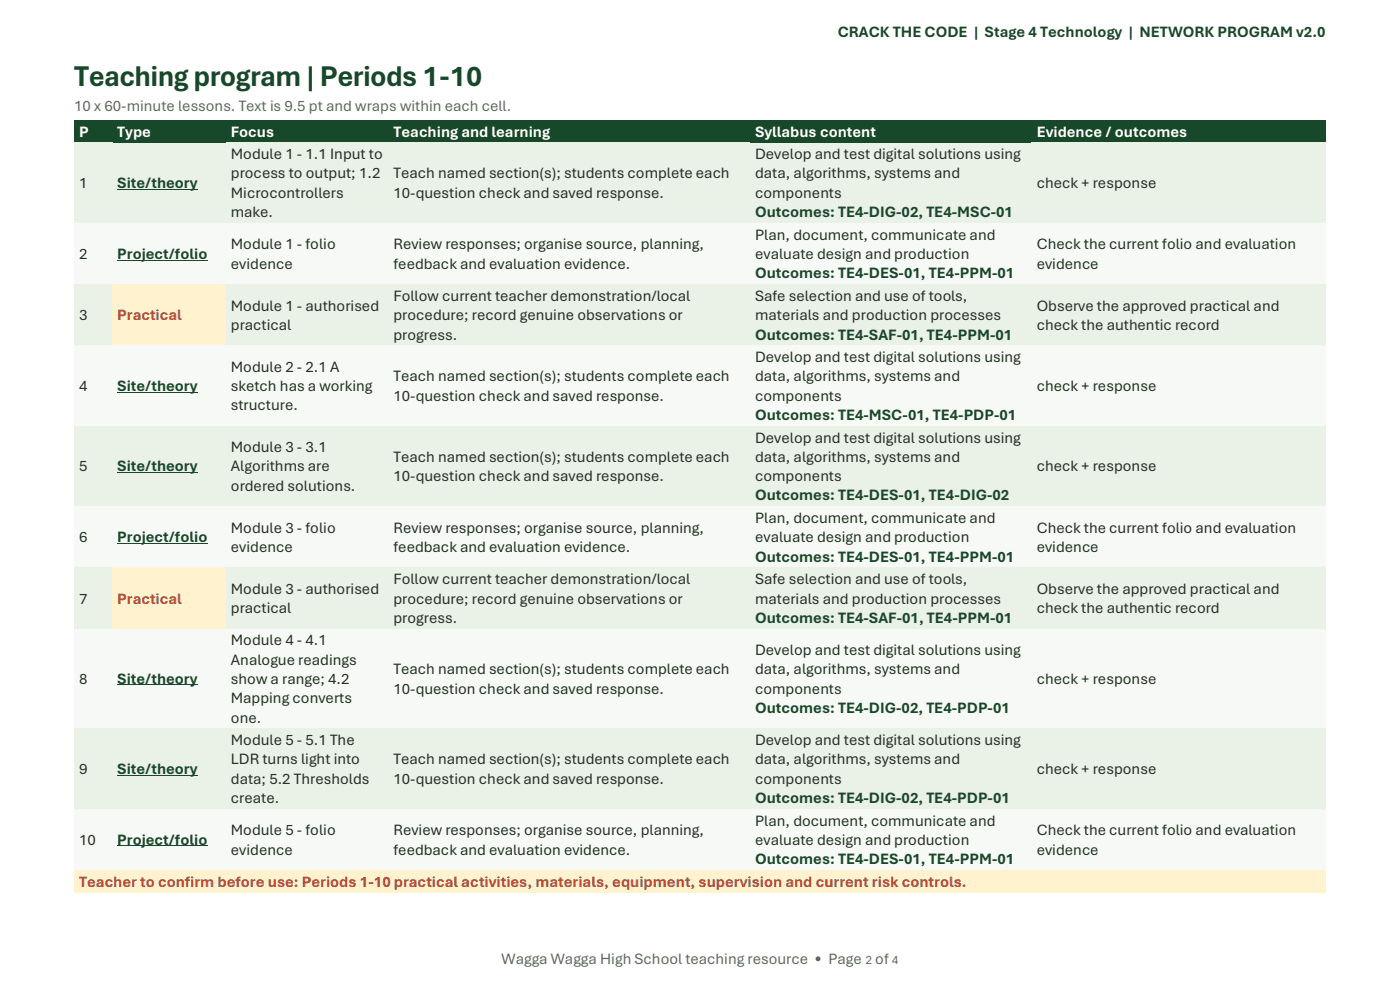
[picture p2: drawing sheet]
<svg xmlns="http://www.w3.org/2000/svg" width="297mm" height="210mm" viewBox="0 0 297 210" stroke-linecap="round" stroke-linejoin="round" font-family="sans-serif">
<defs><g id="words">
<text font-size="6.3" fill="#174829" x="15.7" y="18.2">Teaching program | Periods 1-10</text>
<g font-size="3.3" fill="#174829">
<text x="177.7" y="7.7">CRACK THE CODE | Stage 4 Technology | NETWORK PROGRAM v2.0</text>
<text x="24.9" y="39.9">Site/theory</text>
<text x="160.2" y="46.1">Outcomes: TE4-DIG-02, TE4-MSC-01</text>
<text x="24.9" y="55">Project/folio</text>
<text x="160.2" y="59">Outcomes: TE4-DES-01, TE4-PPM-01</text>
<text x="160.2" y="72">Outcomes: TE4-SAF-01, TE4-PPM-01</text>
<text x="24.9" y="82.9">Site/theory</text>
<text x="160.2" y="89.1">Outcomes: TE4-MSC-01, TE4-PDP-01</text>
<text x="24.9" y="100">Site/theory</text>
<text x="160.2" y="106.1">Outcomes: TE4-DES-01, TE4-DIG-02</text>
<text x="24.9" y="115">Project/folio</text>
<text x="160.2" y="119.2">Outcomes: TE4-DES-01, TE4-PPM-01</text>
<text x="160.2" y="132.1">Outcomes: TE4-SAF-01, TE4-PPM-01</text>
<text x="24.9" y="145.1">Site/theory</text>
<text x="160.2" y="151.2">Outcomes: TE4-DIG-02, TE4-PDP-01</text>
<text x="24.9" y="164.2">Site/theory</text>
<text x="160.2" y="170.3">Outcomes: TE4-DIG-02, TE4-PDP-01</text>
<text x="24.9" y="179.2">Project/folio</text>
<text x="160.2" y="183.3">Outcomes: TE4-DES-01, TE4-PPM-01</text>
</g>
<g font-size="3.3" fill="#5d665f">
<text x="15.7" y="23.5">10 x 60-minute lessons. Text is 9.5 pt and wraps within each cell.</text>
<text x="106.4" y="204.6">Wagga Wagga High School teaching resource • Page</text>
<text x="185.7" y="204.6">of</text>
</g>
<g font-size="3.3" fill="#fff">
<text x="16.8" y="29">P</text>
<text x="24.9" y="29">Type</text>
<text x="49" y="29">Focus</text>
<text x="83.5" y="29">Teaching and learning</text>
<text x="160.2" y="29">Syllabus content</text>
<text x="219.9" y="29">Evidence / outcomes</text>
</g>
<g font-size="3.3" fill="#243024">
<text x="49" y="33.8">Module 1 - 1.1 Input to</text>
<text x="160.2" y="33.8">Develop and test digital solutions using</text>
<text x="16.8" y="39.9">1</text>
<text x="49" y="37.9">process to output; 1.2</text>
<text x="49" y="42">Microcontrollers</text>
<text x="83.5" y="37.9">Teach named section(s); students complete each</text>
<text x="83.5" y="42">10-question check and saved response.</text>
<text x="160.2" y="37.9">data, algorithms, systems and</text>
<text x="160.2" y="42">components</text>
<text x="219.9" y="39.9">check + response</text>
<text x="49" y="46.1">make.</text>
<text x="49" y="52.9">Module 1 - folio</text>
<text x="83.5" y="52.9">Review responses; organise source, planning,</text>
<text x="160.2" y="50.8">Plan, document, communicate and</text>
<text x="219.9" y="52.9">Check the current folio and evaluation</text>
<text x="16.8" y="55">2</text>
<text x="49" y="57">evidence</text>
<text x="83.5" y="57">feedback and evaluation evidence.</text>
<text x="160.2" y="55">evaluate design and production</text>
<text x="219.9" y="57">evidence</text>
<text x="49" y="65.9">Module 1 - authorised</text>
<text x="83.5" y="63.8">Follow current teacher demonstration/local</text>
<text x="160.2" y="63.8">Safe selection and use of tools,</text>
<text x="219.9" y="65.9">Observe the approved practical and</text>
<text x="16.8" y="67.9">3</text>
<text x="49" y="70">practical</text>
<text x="83.5" y="67.9">procedure; record genuine observations or</text>
<text x="160.2" y="67.9">materials and production processes</text>
<text x="219.9" y="70">check the authentic record</text>
<text x="83.5" y="72">progress.</text>
<text x="160.2" y="76.8">Develop and test digital solutions using</text>
<text x="16.8" y="82.9">4</text>
<text x="49" y="78.8">Module 2 - 2.1 A</text>
<text x="49" y="82.9">sketch has a working</text>
<text x="83.5" y="80.9">Teach named section(s); students complete each</text>
<text x="160.2" y="80.9">data, algorithms, systems and</text>
<text x="219.9" y="82.9">check + response</text>
<text x="49" y="87.1">structure.</text>
<text x="83.5" y="85">10-question check and saved response.</text>
<text x="160.2" y="85">components</text>
<text x="49" y="95.9">Module 3 - 3.1</text>
<text x="160.2" y="93.9">Develop and test digital solutions using</text>
<text x="16.8" y="100">5</text>
<text x="49" y="100">Algorithms are</text>
<text x="83.5" y="98">Teach named section(s); students complete each</text>
<text x="160.2" y="98">data, algorithms, systems and</text>
<text x="219.9" y="100">check + response</text>
<text x="49" y="104.1">ordered solutions.</text>
<text x="83.5" y="102.1">10-question check and saved response.</text>
<text x="160.2" y="102.1">components</text>
<text x="49" y="113">Module 3 - folio</text>
<text x="83.5" y="113">Review responses; organise source, planning,</text>
<text x="160.2" y="111">Plan, document, communicate and</text>
<text x="219.9" y="113">Check the current folio and evaluation</text>
<text x="16.8" y="115">6</text>
<text x="49" y="117.1">evidence</text>
<text x="83.5" y="117.1">feedback and evaluation evidence.</text>
<text x="160.2" y="115">evaluate design and production</text>
<text x="219.9" y="117.1">evidence</text>
<text x="49" y="126">Module 3 - authorised</text>
<text x="83.5" y="123.9">Follow current teacher demonstration/local</text>
<text x="160.2" y="123.9">Safe selection and use of tools,</text>
<text x="219.9" y="126">Observe the approved practical and</text>
<text x="16.8" y="128">7</text>
<text x="49" y="130.1">practical</text>
<text x="83.5" y="128">procedure; record genuine observations or</text>
<text x="160.2" y="128">materials and production processes</text>
<text x="219.9" y="130.1">check the authentic record</text>
<text x="49" y="136.9">Module 4 - 4.1</text>
<text x="83.5" y="132.1">progress.</text>
<text x="49" y="141">Analogue readings</text>
<text x="83.5" y="143.1">Teach named section(s); students complete each</text>
<text x="160.2" y="139">Develop and test digital solutions using</text>
<text x="160.2" y="143.1">data, algorithms, systems and</text>
<text x="16.8" y="145.1">8</text>
<text x="49" y="145.1">show a range; 4.2</text>
<text x="49" y="149.2">Mapping converts</text>
<text x="83.5" y="147.1">10-question check and saved response.</text>
<text x="160.2" y="147.1">components</text>
<text x="219.9" y="145.1">check + response</text>
<text x="49" y="153.3">one.</text>
<text x="49" y="158.1">Module 5 - 5.1 The</text>
<text x="160.2" y="158.1">Develop and test digital solutions using</text>
<text x="16.8" y="164.2">9</text>
<text x="49" y="162.2">LDR turns light into</text>
<text x="49" y="166.3">data; 5.2 Thresholds</text>
<text x="83.5" y="162.2">Teach named section(s); students complete each</text>
<text x="83.5" y="166.3">10-question check and saved response.</text>
<text x="160.2" y="162.2">data, algorithms, systems and</text>
<text x="160.2" y="166.3">components</text>
<text x="219.9" y="164.2">check + response</text>
<text x="49" y="170.3">create.</text>
<text x="16.8" y="179.2">10</text>
<text x="49" y="177.2">Module 5 - folio</text>
<text x="83.5" y="177.2">Review responses; organise source, planning,</text>
<text x="160.2" y="175.2">Plan, document, communicate and</text>
<text x="160.2" y="179.2">evaluate design and production</text>
<text x="219.9" y="177.2">Check the current folio and evaluation</text>
<text x="49" y="181.3">evidence</text>
<text x="83.5" y="181.3">feedback and evaluation evidence.</text>
<text x="219.9" y="181.3">evidence</text>
</g>
<g font-size="3.3" fill="#bd472f">
<text x="24.9" y="67.9">Practical</text>
<text x="24.9" y="128">Practical</text>
<text x="16.8" y="188.1">Teacher to confirm before use: Periods 1-10 practical activities, materials, equipment, supervision and current risk controls.</text>
</g>
<g font-size="2.7" fill="#5f685f">
<text x="183.6" y="204.6">2</text>
<text x="189.2" y="204.6">4</text>
</g>
</g></defs>
<g fill="#174829">
<path d="M15.7 25.5h8.1v4.7h-8.1z" fill-rule="evenodd"/>
<path d="M16.8 25.8h6v4.1h-6z" fill-rule="evenodd"/>
<path d="M23.8 25.5h24.1v4.7h-24.1z" fill-rule="evenodd"/>
<path d="M24.9 25.8h22v4.1h-22z" fill-rule="evenodd"/>
<path d="M47.9 25.5h34.5v4.7h-34.5z" fill-rule="evenodd"/>
<path d="M49 25.8h32.4v4.1h-32.4z" fill-rule="evenodd"/>
<path d="M82.4 25.5h76.7v4.7h-76.7z" fill-rule="evenodd"/>
<path d="M83.5 25.8h74.6v4.1h-74.6z" fill-rule="evenodd"/>
<path d="M159.1 25.5h59.8v4.7h-59.8z" fill-rule="evenodd"/>
<path d="M160.2 25.8h57.6v4.1h-57.6z" fill-rule="evenodd"/>
<path d="M218.9 25.5h62.4v4.7h-62.4z" fill-rule="evenodd"/>
<path d="M219.9 25.8h60.3v4.1h-60.3z" fill-rule="evenodd"/>
</g>
<path d="M15.7 25.6h265.6M15.7 30.1h265.6" fill="none" stroke="#174829" stroke-width=".34"/>
<g fill="#eaf1e7">
<path d="M15.7 30.3h8.1v17h-8.1z" fill-rule="evenodd"/>
<path d="M16.8 36.8h6v4.1h-6z" fill-rule="evenodd"/>
<path d="M23.8 30.4h24.1v16.8h-24.1z" fill-rule="evenodd"/>
<path d="M24.9 36.8h22v4.1h-22z" fill-rule="evenodd"/>
</g>
<path d="M24.9 40.1h17.1" fill="none" stroke="#174829" stroke-width=".21"/>
<g fill="#eaf1e7">
<path d="M47.9 30.3h34.5v17h-34.5z" fill-rule="evenodd"/>
<path d="M49 30.6h32.4v4.1h-32.4z" fill-rule="evenodd"/>
<path d="M49 34.7h32.4v4.1h-32.4z" fill-rule="evenodd"/>
<path d="M49 38.8h32.4v4.1h-32.4z" fill-rule="evenodd"/>
<path d="M49 42.9h32.4v4.1h-32.4z" fill-rule="evenodd"/>
<path d="M82.4 30.3h76.7v17h-76.7z" fill-rule="evenodd"/>
<path d="M83.5 34.7h74.6v4.1h-74.6z" fill-rule="evenodd"/>
<path d="M83.5 38.8h74.6v4.1h-74.6z" fill-rule="evenodd"/>
<path d="M159.1 30.5h59.8v16.6h-59.8z" fill-rule="evenodd"/>
<path d="M160.2 30.6h57.6v4.1h-57.6z" fill-rule="evenodd"/>
<path d="M160.2 34.7h57.6v4.1h-57.6z" fill-rule="evenodd"/>
<path d="M160.2 38.8h57.6v4.1h-57.6z" fill-rule="evenodd"/>
<path d="M160.2 42.9h57.6v4.1h-57.6z" fill-rule="evenodd"/>
<path d="M218.9 30.3h62.4v17h-62.4z" fill-rule="evenodd"/>
<path d="M219.9 36.8h60.3v4.1h-60.3z" fill-rule="evenodd"/>
</g>
<path d="M15.7 30.4h265.6M15.7 47.2h265.6" fill="none" stroke="#eaf1e7" stroke-width=".34"/>
<g fill="#f7f9f6">
<path d="M15.7 47.3h8.1v13h-8.1z" fill-rule="evenodd"/>
<path d="M16.8 51.8h6v4.1h-6z" fill-rule="evenodd"/>
<path d="M23.8 47.5h24.1v12.6h-24.1z" fill-rule="evenodd"/>
<path d="M24.9 51.8h22v4.1h-22z" fill-rule="evenodd"/>
</g>
<path d="M24.9 55.2h19.1" fill="none" stroke="#174829" stroke-width=".21"/>
<g fill="#f7f9f6">
<path d="M47.9 47.3h34.5v13h-34.5z" fill-rule="evenodd"/>
<path d="M49 49.7h32.4v4.1h-32.4z" fill-rule="evenodd"/>
<path d="M49 53.8h32.4v4.1h-32.4z" fill-rule="evenodd"/>
<path d="M82.4 47.3h76.7v13h-76.7z" fill-rule="evenodd"/>
<path d="M83.5 49.7h74.6v4.1h-74.6z" fill-rule="evenodd"/>
<path d="M83.5 53.8h74.6v4.1h-74.6z" fill-rule="evenodd"/>
<path d="M159.1 47.6h59.8v12.4h-59.8z" fill-rule="evenodd"/>
<path d="M160.2 47.7h57.6v4.1h-57.6z" fill-rule="evenodd"/>
<path d="M160.2 51.8h57.6v4.1h-57.6z" fill-rule="evenodd"/>
<path d="M160.2 55.9h57.6v4.1h-57.6z" fill-rule="evenodd"/>
<path d="M218.9 47.3h62.4v13h-62.4z" fill-rule="evenodd"/>
<path d="M219.9 49.7h60.3v4.1h-60.3z" fill-rule="evenodd"/>
<path d="M219.9 53.8h60.3v4.1h-60.3z" fill-rule="evenodd"/>
</g>
<path d="M15.7 47.5h265.6M15.7 60.2h265.6" fill="none" stroke="#f7f9f6" stroke-width=".34"/>
<g fill="#eaf1e7">
<path d="M15.7 60.3h8.1v13h-8.1z" fill-rule="evenodd"/>
<path d="M16.8 64.7h6v4.2h-6z" fill-rule="evenodd"/>
</g>
<g fill="#fff3cf">
<path d="M23.8 60.5h24.1v12.6h-24.1z" fill-rule="evenodd"/>
<path d="M24.9 64.7h22v4.2h-22z" fill-rule="evenodd"/>
</g>
<g fill="#eaf1e7">
<path d="M47.9 60.3h34.5v13h-34.5z" fill-rule="evenodd"/>
<path d="M49 62.7h32.4v4.1h-32.4z" fill-rule="evenodd"/>
<path d="M49 66.8h32.4v4.1h-32.4z" fill-rule="evenodd"/>
<path d="M82.4 60.3h76.7v13h-76.7z" fill-rule="evenodd"/>
<path d="M83.5 60.7h74.6v4h-74.6z" fill-rule="evenodd"/>
<path d="M83.5 64.7h74.6v4.2h-74.6z" fill-rule="evenodd"/>
<path d="M83.5 68.9h74.6v4.1h-74.6z" fill-rule="evenodd"/>
<path d="M159.1 60.6h59.8v12.4h-59.8z" fill-rule="evenodd"/>
<path d="M160.2 60.7h57.6v4h-57.6z" fill-rule="evenodd"/>
<path d="M160.2 64.7h57.6v4.2h-57.6z" fill-rule="evenodd"/>
<path d="M160.2 68.9h57.6v4.1h-57.6z" fill-rule="evenodd"/>
<path d="M218.9 60.3h62.4v13h-62.4z" fill-rule="evenodd"/>
<path d="M219.9 62.7h60.3v4.1h-60.3z" fill-rule="evenodd"/>
<path d="M219.9 66.8h60.3v4.1h-60.3z" fill-rule="evenodd"/>
</g>
<path d="M15.7 60.5h8.1M15.7 73.1h8.1M47.9 60.5h233.4M47.9 73.1h233.4" fill="none" stroke="#eaf1e7" stroke-width=".34"/>
<path d="M23.8 60.5h24.1M23.8 73.1h24.1" fill="none" stroke="#fff3cf" stroke-width=".34"/>
<g fill="#f7f9f6">
<path d="M15.7 73.3h8.1v17.1h-8.1z" fill-rule="evenodd"/>
<path d="M16.8 79.8h6v4.1h-6z" fill-rule="evenodd"/>
<path d="M23.8 73.5h24.1v16.7h-24.1z" fill-rule="evenodd"/>
<path d="M24.9 79.8h22v4.1h-22z" fill-rule="evenodd"/>
</g>
<path d="M24.9 83.2h17.1" fill="none" stroke="#174829" stroke-width=".21"/>
<g fill="#f7f9f6">
<path d="M47.9 73.3h34.5v17.1h-34.5z" fill-rule="evenodd"/>
<path d="M49 75.7h32.4v4.1h-32.4z" fill-rule="evenodd"/>
<path d="M49 79.8h32.4v4.1h-32.4z" fill-rule="evenodd"/>
<path d="M49 83.9h32.4v4.1h-32.4z" fill-rule="evenodd"/>
<path d="M82.4 73.3h76.7v17.1h-76.7z" fill-rule="evenodd"/>
<path d="M83.5 77.7h74.6v4.1h-74.6z" fill-rule="evenodd"/>
<path d="M83.5 81.8h74.6v4.1h-74.6z" fill-rule="evenodd"/>
<path d="M159.1 73.6h59.8v16.5h-59.8z" fill-rule="evenodd"/>
<path d="M160.2 73.6h57.6v4.1h-57.6z" fill-rule="evenodd"/>
<path d="M160.2 77.7h57.6v4.1h-57.6z" fill-rule="evenodd"/>
<path d="M160.2 81.8h57.6v4.1h-57.6z" fill-rule="evenodd"/>
<path d="M160.2 85.9h57.6v4.1h-57.6z" fill-rule="evenodd"/>
<path d="M218.9 73.3h62.4v17.1h-62.4z" fill-rule="evenodd"/>
<path d="M219.9 79.8h60.3v4.1h-60.3z" fill-rule="evenodd"/>
</g>
<path d="M15.7 73.5h265.6M15.7 90.2h265.6" fill="none" stroke="#f7f9f6" stroke-width=".34"/>
<g fill="#eaf1e7">
<path d="M15.7 90.4h8.1v17h-8.1z" fill-rule="evenodd"/>
<path d="M16.8 96.9h6v4h-6z" fill-rule="evenodd"/>
<path d="M23.8 90.6h24.1v16.6h-24.1z" fill-rule="evenodd"/>
<path d="M24.9 96.9h22v4h-22z" fill-rule="evenodd"/>
</g>
<path d="M24.9 100.2h17.1" fill="none" stroke="#174829" stroke-width=".21"/>
<g fill="#eaf1e7">
<path d="M47.9 90.4h34.5v17h-34.5z" fill-rule="evenodd"/>
<path d="M49 92.8h32.4v4.1h-32.4z" fill-rule="evenodd"/>
<path d="M49 96.9h32.4v4h-32.4z" fill-rule="evenodd"/>
<path d="M49 100.9h32.4v4.1h-32.4z" fill-rule="evenodd"/>
<path d="M82.4 90.4h76.7v17h-76.7z" fill-rule="evenodd"/>
<path d="M83.5 94.8h74.6v4.1h-74.6z" fill-rule="evenodd"/>
<path d="M83.5 98.9h74.6v4.1h-74.6z" fill-rule="evenodd"/>
<path d="M159.1 90.7h59.8v16.5h-59.8z" fill-rule="evenodd"/>
<path d="M160.2 90.7h57.6v4.1h-57.6z" fill-rule="evenodd"/>
<path d="M160.2 94.8h57.6v4.1h-57.6z" fill-rule="evenodd"/>
<path d="M160.2 98.9h57.6v4.1h-57.6z" fill-rule="evenodd"/>
<path d="M160.2 103h57.6v4.1h-57.6z" fill-rule="evenodd"/>
<path d="M218.9 90.4h62.4v17h-62.4z" fill-rule="evenodd"/>
<path d="M219.9 96.9h60.3v4h-60.3z" fill-rule="evenodd"/>
</g>
<path d="M15.7 90.5h265.6M15.7 107.3h265.6" fill="none" stroke="#eaf1e7" stroke-width=".34"/>
<g fill="#f7f9f6">
<path d="M15.7 107.5h8.1v12.9h-8.1z" fill-rule="evenodd"/>
<path d="M16.8 111.9h6v4.1h-6z" fill-rule="evenodd"/>
<path d="M23.8 107.6h24.1v12.7h-24.1z" fill-rule="evenodd"/>
<path d="M24.9 111.9h22v4.1h-22z" fill-rule="evenodd"/>
</g>
<path d="M24.9 115.3h19.1" fill="none" stroke="#174829" stroke-width=".21"/>
<g fill="#f7f9f6">
<path d="M47.9 107.5h34.5v12.9h-34.5z" fill-rule="evenodd"/>
<path d="M49 109.8h32.4v4.1h-32.4z" fill-rule="evenodd"/>
<path d="M49 113.9h32.4v4.1h-32.4z" fill-rule="evenodd"/>
<path d="M82.4 107.5h76.7v12.9h-76.7z" fill-rule="evenodd"/>
<path d="M83.5 109.8h74.6v4.1h-74.6z" fill-rule="evenodd"/>
<path d="M83.5 113.9h74.6v4.1h-74.6z" fill-rule="evenodd"/>
<path d="M159.1 107.7h59.8v12.5h-59.8z" fill-rule="evenodd"/>
<path d="M160.2 107.8h57.6v4.1h-57.6z" fill-rule="evenodd"/>
<path d="M160.2 111.9h57.6v4.1h-57.6z" fill-rule="evenodd"/>
<path d="M160.2 116h57.6v4.1h-57.6z" fill-rule="evenodd"/>
<path d="M218.9 107.5h62.4v12.9h-62.4z" fill-rule="evenodd"/>
<path d="M219.9 109.8h60.3v4.1h-60.3z" fill-rule="evenodd"/>
<path d="M219.9 113.9h60.3v4.1h-60.3z" fill-rule="evenodd"/>
</g>
<path d="M15.7 107.6h265.6M15.7 120.3h265.6" fill="none" stroke="#f7f9f6" stroke-width=".34"/>
<g fill="#eaf1e7">
<path d="M15.7 120.4h8.1v13h-8.1z" fill-rule="evenodd"/>
<path d="M16.8 124.9h6v4.1h-6z" fill-rule="evenodd"/>
</g>
<g fill="#fff3cf">
<path d="M23.8 120.6h24.1v12.6h-24.1z" fill-rule="evenodd"/>
<path d="M24.9 124.9h22v4.1h-22z" fill-rule="evenodd"/>
</g>
<g fill="#eaf1e7">
<path d="M47.9 120.4h34.5v13h-34.5z" fill-rule="evenodd"/>
<path d="M49 122.8h32.4v4.1h-32.4z" fill-rule="evenodd"/>
<path d="M49 126.9h32.4v4.1h-32.4z" fill-rule="evenodd"/>
<path d="M82.4 120.4h76.7v13h-76.7z" fill-rule="evenodd"/>
<path d="M83.5 120.8h74.6v4.1h-74.6z" fill-rule="evenodd"/>
<path d="M83.5 124.9h74.6v4.1h-74.6z" fill-rule="evenodd"/>
<path d="M83.5 129h74.6v4h-74.6z" fill-rule="evenodd"/>
<path d="M159.1 120.7h59.8v12.4h-59.8z" fill-rule="evenodd"/>
<path d="M160.2 120.8h57.6v4.1h-57.6z" fill-rule="evenodd"/>
<path d="M160.2 124.9h57.6v4.1h-57.6z" fill-rule="evenodd"/>
<path d="M160.2 129h57.6v4h-57.6z" fill-rule="evenodd"/>
<path d="M218.9 120.4h62.4v13h-62.4z" fill-rule="evenodd"/>
<path d="M219.9 122.8h60.3v4.1h-60.3z" fill-rule="evenodd"/>
<path d="M219.9 126.9h60.3v4.1h-60.3z" fill-rule="evenodd"/>
</g>
<path d="M15.7 120.6h8.1M15.7 133.2h8.1M47.9 120.6h233.4M47.9 133.2h233.4" fill="none" stroke="#eaf1e7" stroke-width=".34"/>
<path d="M23.8 120.6h24.1M23.8 133.2h24.1" fill="none" stroke="#fff3cf" stroke-width=".34"/>
<g fill="#f7f9f6">
<path d="M15.7 133.4h8.1v21.1h-8.1z" fill-rule="evenodd"/>
<path d="M16.8 141.9h6v4.1h-6z" fill-rule="evenodd"/>
<path d="M23.8 133.6h24.1v20.8h-24.1z" fill-rule="evenodd"/>
<path d="M24.9 141.9h22v4.1h-22z" fill-rule="evenodd"/>
</g>
<path d="M24.9 145.3h17.1" fill="none" stroke="#174829" stroke-width=".21"/>
<g fill="#f7f9f6">
<path d="M47.9 133.4h34.5v21.1h-34.5z" fill-rule="evenodd"/>
<path d="M49 133.8h32.4v4.1h-32.4z" fill-rule="evenodd"/>
<path d="M49 137.9h32.4v4h-32.4z" fill-rule="evenodd"/>
<path d="M49 141.9h32.4v4.1h-32.4z" fill-rule="evenodd"/>
<path d="M49 146h32.4v4.1h-32.4z" fill-rule="evenodd"/>
<path d="M49 150.1h32.4v4.1h-32.4z" fill-rule="evenodd"/>
<path d="M82.4 133.4h76.7v21.1h-76.7z" fill-rule="evenodd"/>
<path d="M83.5 139.9h74.6v4.1h-74.6z" fill-rule="evenodd"/>
<path d="M83.5 144h74.6v4.1h-74.6z" fill-rule="evenodd"/>
<path d="M159.1 133.7h59.8v20.6h-59.8z" fill-rule="evenodd"/>
<path d="M160.2 135.8h57.6v4.1h-57.6z" fill-rule="evenodd"/>
<path d="M160.2 139.9h57.6v4.1h-57.6z" fill-rule="evenodd"/>
<path d="M160.2 144h57.6v4.1h-57.6z" fill-rule="evenodd"/>
<path d="M160.2 148.1h57.6v4.1h-57.6z" fill-rule="evenodd"/>
<path d="M218.9 133.4h62.4v21.1h-62.4z" fill-rule="evenodd"/>
<path d="M219.9 141.9h60.3v4.1h-60.3z" fill-rule="evenodd"/>
</g>
<path d="M15.7 133.6h265.6M15.7 154.4h265.6" fill="none" stroke="#f7f9f6" stroke-width=".34"/>
<g fill="#eaf1e7">
<path d="M15.7 154.6h8.1v17h-8.1z" fill-rule="evenodd"/>
<path d="M16.8 161.1h6v4.1h-6z" fill-rule="evenodd"/>
<path d="M23.8 154.8h24.1v16.6h-24.1z" fill-rule="evenodd"/>
<path d="M24.9 161.1h22v4.1h-22z" fill-rule="evenodd"/>
</g>
<path d="M24.9 164.5h17.1" fill="none" stroke="#174829" stroke-width=".21"/>
<g fill="#eaf1e7">
<path d="M47.9 154.6h34.5v17h-34.5z" fill-rule="evenodd"/>
<path d="M49 154.9h32.4v4.1h-32.4z" fill-rule="evenodd"/>
<path d="M49 159h32.4v4.1h-32.4z" fill-rule="evenodd"/>
<path d="M49 163.1h32.4v4.1h-32.4z" fill-rule="evenodd"/>
<path d="M49 167.2h32.4v4.1h-32.4z" fill-rule="evenodd"/>
<path d="M82.4 154.6h76.7v17h-76.7z" fill-rule="evenodd"/>
<path d="M83.5 159h74.6v4.1h-74.6z" fill-rule="evenodd"/>
<path d="M83.5 163.1h74.6v4.1h-74.6z" fill-rule="evenodd"/>
<path d="M159.1 154.8h59.8v16.6h-59.8z" fill-rule="evenodd"/>
<path d="M160.2 154.9h57.6v4.1h-57.6z" fill-rule="evenodd"/>
<path d="M160.2 159h57.6v4.1h-57.6z" fill-rule="evenodd"/>
<path d="M160.2 163.1h57.6v4.1h-57.6z" fill-rule="evenodd"/>
<path d="M160.2 167.2h57.6v4.1h-57.6z" fill-rule="evenodd"/>
<path d="M218.9 154.6h62.4v17h-62.4z" fill-rule="evenodd"/>
<path d="M219.9 161.1h60.3v4.1h-60.3z" fill-rule="evenodd"/>
</g>
<path d="M15.7 154.8h265.6M15.7 171.5h265.6" fill="none" stroke="#eaf1e7" stroke-width=".34"/>
<g fill="#f7f9f6">
<path d="M15.7 171.7h8.1v12.9h-8.1z" fill-rule="evenodd"/>
<path d="M16.8 176.1h6v4.1h-6z" fill-rule="evenodd"/>
<path d="M23.8 171.8h24.1v12.6h-24.1z" fill-rule="evenodd"/>
<path d="M24.9 176.1h22v4.1h-22z" fill-rule="evenodd"/>
</g>
<path d="M24.9 179.4h19.1" fill="none" stroke="#174829" stroke-width=".21"/>
<g fill="#f7f9f6">
<path d="M47.9 171.7h34.5v12.9h-34.5z" fill-rule="evenodd"/>
<path d="M49 174h32.4v4.1h-32.4z" fill-rule="evenodd"/>
<path d="M49 178.1h32.4v4.1h-32.4z" fill-rule="evenodd"/>
<path d="M82.4 171.7h76.7v12.9h-76.7z" fill-rule="evenodd"/>
<path d="M83.5 174h74.6v4.1h-74.6z" fill-rule="evenodd"/>
<path d="M83.5 178.1h74.6v4.1h-74.6z" fill-rule="evenodd"/>
<path d="M159.1 171.9h59.8v12.5h-59.8z" fill-rule="evenodd"/>
<path d="M160.2 172h57.6v4.1h-57.6z" fill-rule="evenodd"/>
<path d="M160.2 176.1h57.6v4.1h-57.6z" fill-rule="evenodd"/>
<path d="M160.2 180.2h57.6v4.1h-57.6z" fill-rule="evenodd"/>
<path d="M218.9 171.7h62.4v12.9h-62.4z" fill-rule="evenodd"/>
<path d="M219.9 174h60.3v4.1h-60.3z" fill-rule="evenodd"/>
<path d="M219.9 178.1h60.3v4.1h-60.3z" fill-rule="evenodd"/>
</g>
<path d="M15.7 171.8h265.6M15.7 184.4h265.6" fill="none" stroke="#f7f9f6" stroke-width=".34"/>
<g fill="#fff3cf">
<path d="M15.7 184.6h265.6v4.8h-265.6z" fill-rule="evenodd"/>
<path d="M16.8 185h263.4v4.1h-263.4z" fill-rule="evenodd"/>
</g>
<path d="M15.7 184.8h265.6M15.7 189.3h265.6" fill="none" stroke="#fff3cf" stroke-width=".34"/>
<use href="#words"/>
</svg>
